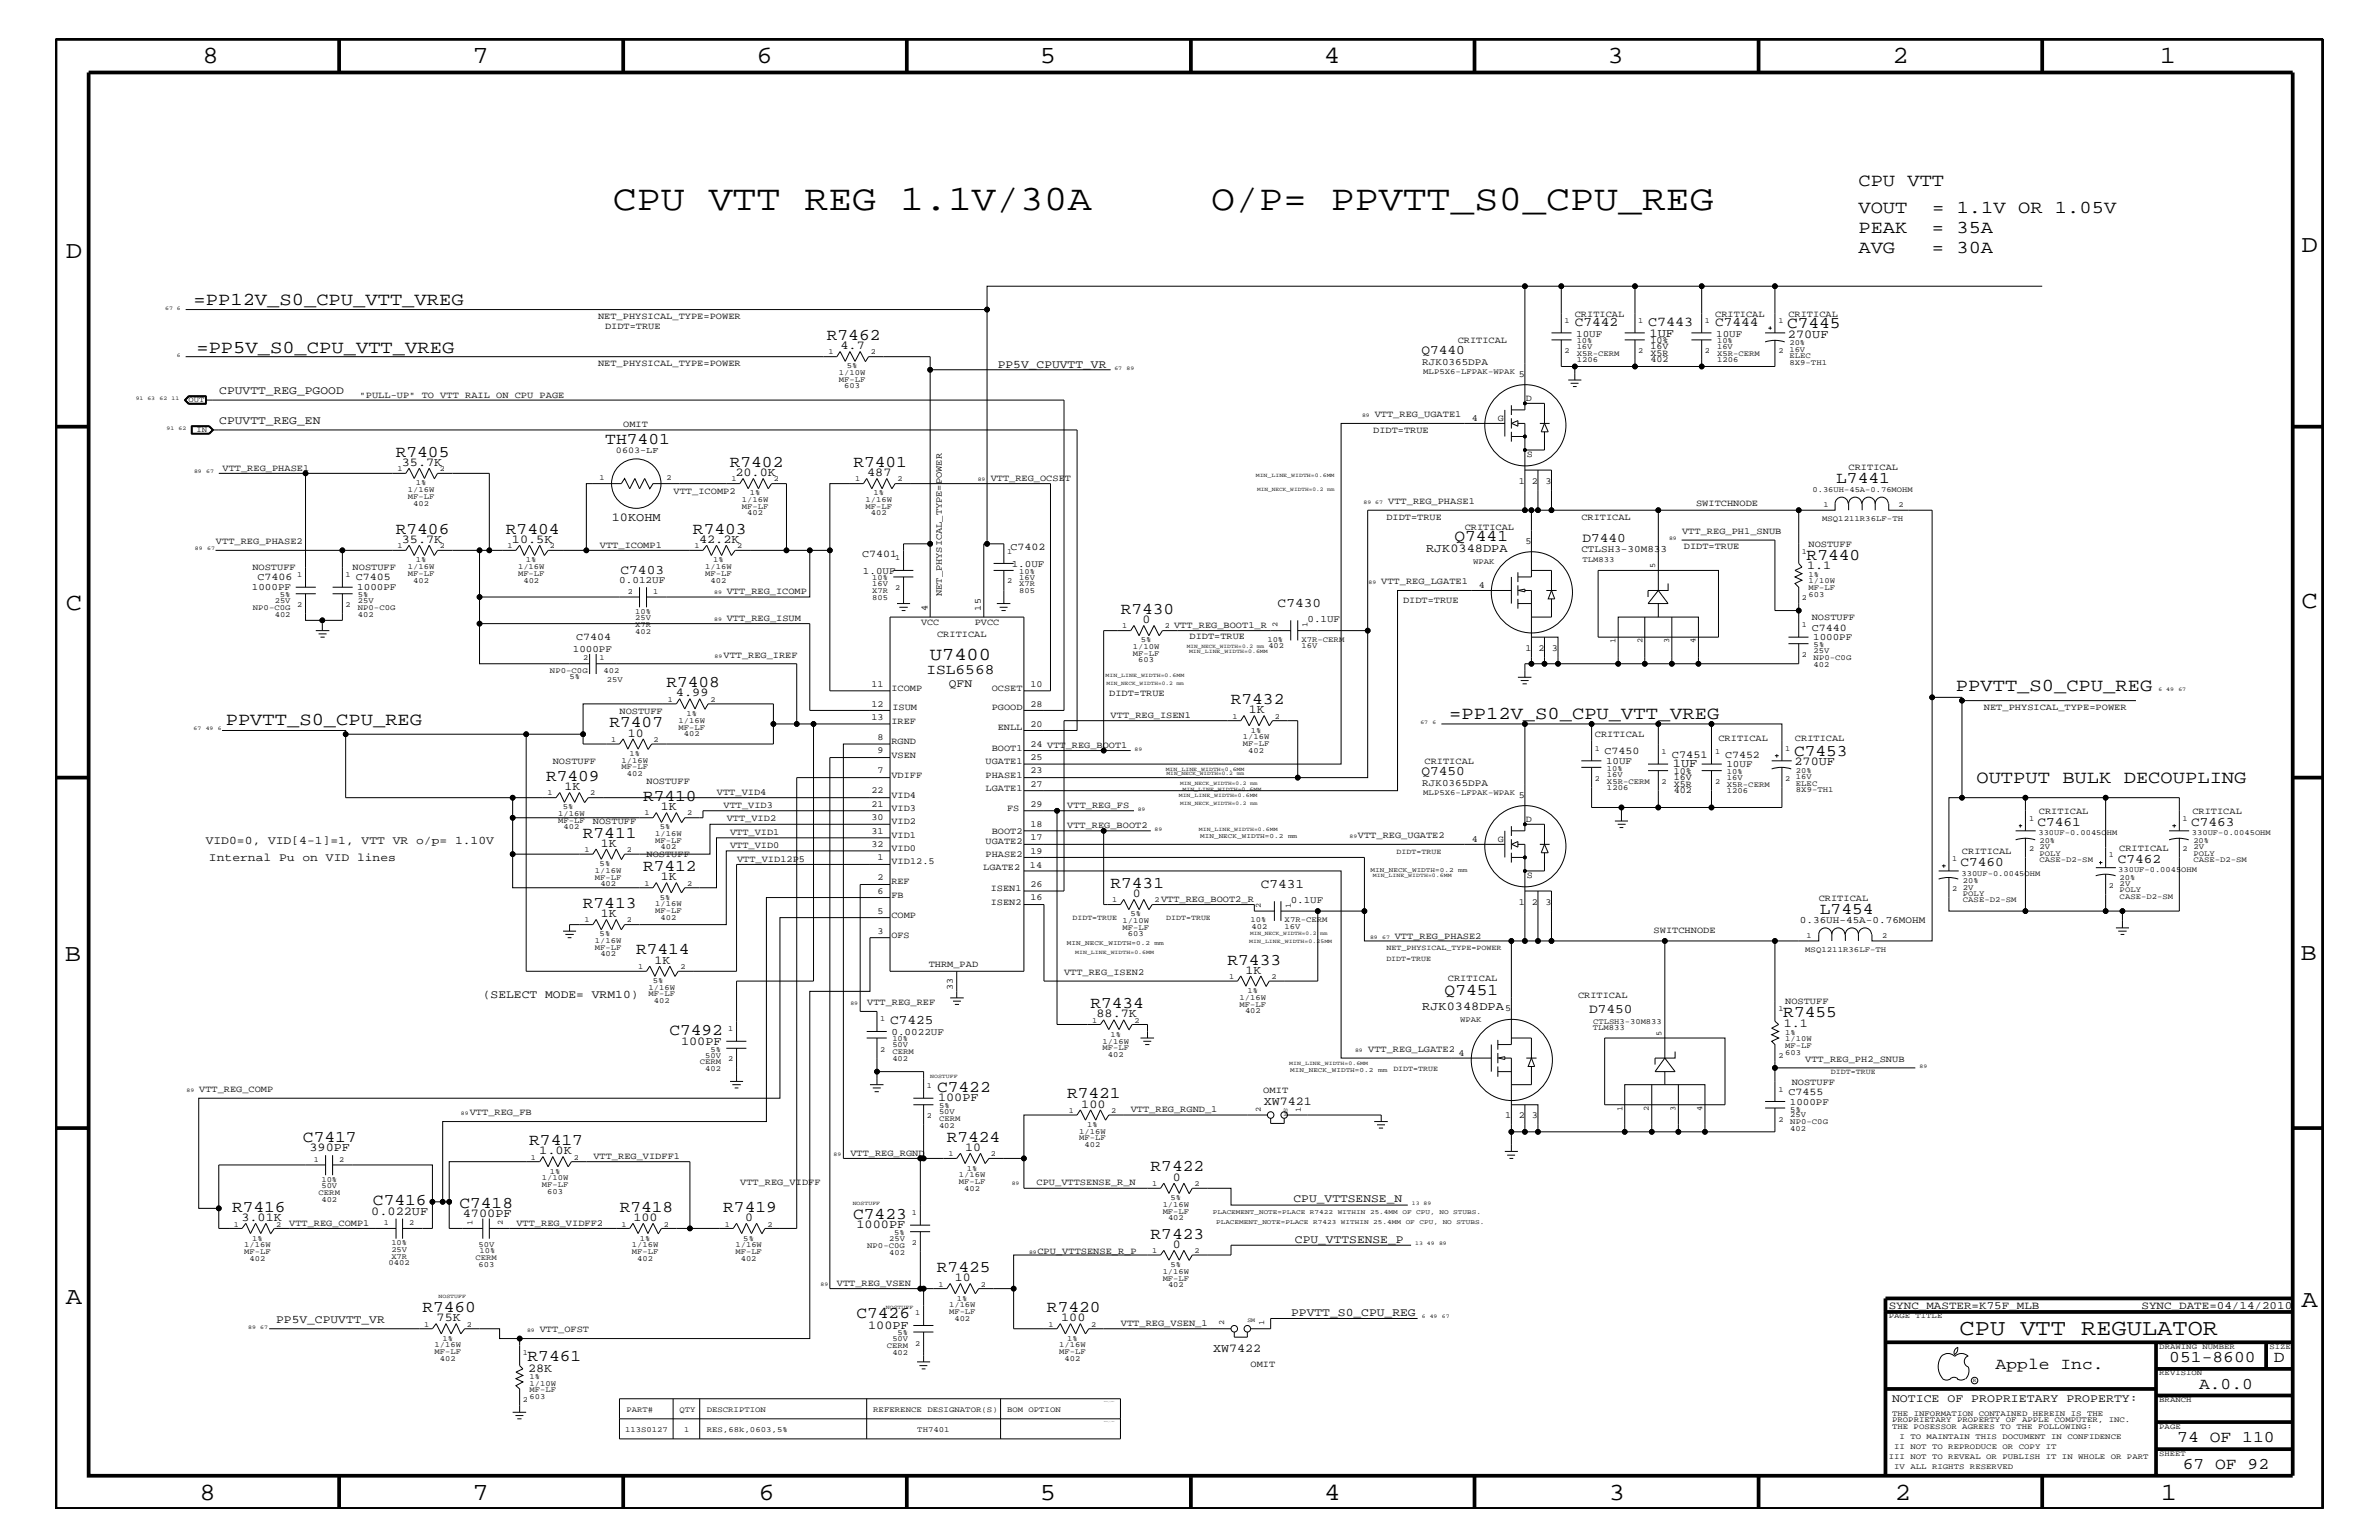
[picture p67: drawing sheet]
<svg xmlns="http://www.w3.org/2000/svg" width="432mm" height="279mm" viewBox="0 0 432 279" stroke-linecap="round" stroke-linejoin="round" font-family="sans-serif">
<defs><g id="words">
<g font-size="6.5">
<text x="111.3" y="38">CPU VTT REG 1.1V/30A</text>
<text x="219.9" y="38">O/P= PPVTT_S0_CPU_REG</text>
</g>
<g font-size="4.5">
<text x="36.7" y="11.5">8</text>
<text x="85.8" y="11.5">7</text>
<text x="137.3" y="11.5">6</text>
<text x="188.7" y="11.5">5</text>
<text x="240.3" y="11.5">4</text>
<text x="291.8" y="11.5">3</text>
<text x="343.5" y="11.5">2</text>
<text x="392" y="11.5">1</text>
<text x="11.9" y="46.8">D</text>
<text x="417.7" y="45.7">D</text>
<text x="11.9" y="110.6">C</text>
<text x="417.7" y="110.3">C</text>
<text x="11.8" y="174.3">B</text>
<text x="417.6" y="174.2">B</text>
<text x="11.9" y="236.7">A</text>
<text x="417.7" y="237.1">A</text>
<text x="36.2" y="272.1">8</text>
<text x="85.8" y="272.1">7</text>
<text x="137.7" y="272.1">6</text>
<text x="188.7" y="272.1">5</text>
<text x="240.4" y="272.1">4</text>
<text x="292" y="272.1">3</text>
<text x="343.9" y="272.1">2</text>
<text x="392.2" y="272.1">1</text>
</g>
<text font-size="4.1" x="355.7" y="242.3">CPU VTT REGULATOR</text>
<g font-size="3.3">
<text x="337.3" y="33.7">CPU VTT</text>
<text x="337.3" y="38.6">VOUT</text>
<text x="350.7" y="38.6">= 1.1V OR 1.05V</text>
<text x="337.3" y="42.3">PEAK</text>
<text x="337.3" y="45.9">AVG</text>
<text x="350.7" y="42.3">= 35A</text>
<text x="350.7" y="45.9">= 30A</text>
<text x="35.1" y="55.3">=PP12V_S0_CPU_VTT_VREG</text>
<text x="35.6" y="64">=PP5V_S0_CPU_VTT_VREG</text>
<text x="168.8" y="119.8">U7400</text>
<text x="355" y="125.4">PPVTT_S0_CPU_REG</text>
<text x="41" y="131.5">PPVTT_S0_CPU_REG</text>
<text x="263.1" y="130.5">=PP12V_S0_CPU_VTT_VREG</text>
<text x="358.7" y="142.1">OUTPUT BULK DECOUPLING</text>
</g>
<g font-size="3">
<text x="324.4" y="59.5">C7445</text>
<text x="150.1" y="61.7">R7462</text>
<text x="71.8" y="82.8">R7405</text>
<text x="109.9" y="80.5">TH7401</text>
<text x="132.5" y="84.7">R7402</text>
<text x="154.9" y="84.7">R7401</text>
<text x="333.3" y="87.6">L7441</text>
<text x="71.8" y="96.8">R7406</text>
<text x="91.8" y="96.8">R7404</text>
<text x="125.8" y="96.8">R7403</text>
<text x="264" y="98.2">Q7441</text>
<text x="327.9" y="101.5">R7440</text>
<text x="203.4" y="111.4">R7430</text>
<text x="120.9" y="124.7">R7408</text>
<text x="110.6" y="131.9">R7407</text>
<text x="223.4" y="127.7">R7432</text>
<text x="325.6" y="137.2">C7453</text>
<text x="99.1" y="141.7">R7409</text>
<text x="116.7" y="145.3">R7410</text>
<text x="105.8" y="152">R7411</text>
<text x="116.7" y="158">R7412</text>
<text x="201.5" y="161.1">R7431</text>
<text x="105.8" y="164.7">R7413</text>
<text x="330.3" y="165.8">L7454</text>
<text x="115.4" y="173.2">R7414</text>
<text x="222.8" y="175">R7433</text>
<text x="197.9" y="182.9">R7434</text>
<text x="262.2" y="180.5">Q7451</text>
<text x="323.7" y="184.6">R7455</text>
<text x="121.5" y="187.7">C7492</text>
<text x="170.1" y="198.1">C7422</text>
<text x="193.7" y="199.2">R7421</text>
<text x="55" y="207.1">C7417</text>
<text x="96.1" y="207.7">R7417</text>
<text x="171.8" y="207.1">R7424</text>
<text x="208.8" y="212.5">R7422</text>
<text x="42.1" y="219.8">R7416</text>
<text x="67.7" y="218.6">C7416</text>
<text x="83.4" y="219.2">C7418</text>
<text x="112.5" y="219.8">R7418</text>
<text x="131.3" y="219.8">R7419</text>
<text x="154.9" y="221.1">C7423</text>
<text x="208.8" y="224.7">R7423</text>
<text x="170.1" y="230.7">R7425</text>
<text x="76.7" y="238">R7460</text>
<text x="155.4" y="239.2">C7426</text>
<text x="190" y="238">R7420</text>
<text x="95.8" y="247">R7461</text>
<text x="362.2" y="248.4">Apple Inc.</text>
<text x="393.7" y="247.1">051-8600</text>
<text x="399.2" y="252">A.0.0</text>
<text x="412.7" y="247.1">D</text>
<text x="395.2" y="261.6">74 OF 110</text>
<text x="396.2" y="266.6">67 OF 92</text>
</g>
<text font-size="2.6" x="168.1" y="122.3">ISL6568</text>
<text font-size="2.5" x="299.1" y="59.2">C7443</text>
<g font-size="2.4">
<text x="285.8" y="59.2">C7442</text>
<text x="311.3" y="59.2">C7444</text>
<text x="258" y="64.2">Q7440</text>
<text x="287.2" y="98.4">D7440</text>
<text x="112.6" y="104.1">C7403</text>
<text x="231.9" y="110.2">C7430</text>
<text x="258" y="140.6">Q7450</text>
<text x="369.8" y="149.9">C7461</text>
<text x="397.7" y="149.9">C7463</text>
<text x="228.9" y="161.1">C7431</text>
<text x="355.9" y="157.2">C7460</text>
<text x="384.4" y="156.6">C7462</text>
<text x="161.5" y="185.9">C7425</text>
<text x="288.4" y="183.8">D7450</text>
</g>
<g font-size="2.2">
<text x="152.6" y="63.4">4.7</text>
<text x="299.4" y="61.1">1UF</text>
<text x="324.5" y="61.3">270UF</text>
<text x="72.9" y="84.5">35.7K</text>
<text x="133.5" y="86.4">20.0K</text>
<text x="157.4" y="86.4">487</text>
<text x="111" y="94.5">10KOHM</text>
<text x="72.9" y="98.5">35.7K</text>
<text x="92.9" y="98.5">10.5K</text>
<text x="126.9" y="98.5">42.2K</text>
<text x="258.8" y="100.2">RJK0348DPA</text>
<text x="328" y="103.3">1.1</text>
<text x="207.4" y="113.1">0</text>
<text x="122.7" y="126.4">4.99</text>
<text x="226.7" y="129.4">1K</text>
<text x="114" y="133.6">10</text>
<text x="102.4" y="143.4">1K</text>
<text x="303.6" y="139.2">1UF</text>
<text x="325.7" y="138.9">270UF</text>
<text x="120" y="147">1K</text>
<text x="109.1" y="153.7">1K</text>
<text x="120" y="159.7">1K</text>
<text x="109.1" y="166.4">1K</text>
<text x="205.6" y="162.8">0</text>
<text x="118.8" y="174.9">1K</text>
<text x="226.1" y="176.7">1K</text>
<text x="199" y="184.6">88.7K</text>
<text x="258.1" y="183.2">RJK0348DPA</text>
<text x="123.6" y="189.5">100PF</text>
<text x="323.8" y="186.4">1.1</text>
<text x="170.3" y="199.8">100PF</text>
<text x="196.3" y="200.9">100</text>
<text x="229.4" y="200.4">XW7421</text>
<text x="56.2" y="208.9">390PF</text>
<text x="97.9" y="209.4">1.0K</text>
<text x="175.2" y="208.8">10</text>
<text x="212.9" y="214.2">0</text>
<text x="43.8" y="221.5">3.01K</text>
<text x="67.4" y="220.4">0.022UF</text>
<text x="84" y="220.8">4700PF</text>
<text x="115" y="221.5">100</text>
<text x="135.3" y="221.5">0</text>
<text x="155.4" y="222.9">1000PF</text>
<text x="212.9" y="226.4">0</text>
<text x="173.3" y="232.4">10</text>
<text x="79.2" y="239.7">75K</text>
<text x="192.6" y="239.7">100</text>
<text x="157.6" y="241.1">100PF</text>
<text x="220.2" y="245.3">XW7422</text>
<text x="95.8" y="248.9">28K</text>
</g>
<g font-size="2.1">
<text x="39.8" y="71.5">CPUVTT_REG_PGOOD</text>
<text x="181.1" y="66.7">PP5V_CPUVTT_VR</text>
<text x="39.8" y="76.9">CPUVTT_REG_EN</text>
<text x="172.2" y="124.7">QFN</text>
<text x="37.3" y="153.2">VID0=0, VID[4-1]=1, VTT VR o/p= 1.10V</text>
<text x="37.9" y="156.2">Internal Pu on VID lines</text>
<text x="87.6" y="181">(SELECT MODE= VRM10)</text>
<text x="234.8" y="218.1">CPU_VTTSENSE_N</text>
<text x="235" y="225.6">CPU_VTTSENSE_P</text>
<text x="50.1" y="240">PP5V_CPUVTT_VR</text>
<text x="234.4" y="238.8">PPVTT_S0_CPU_REG</text>
<text x="343.4" y="254.4">NOTICE OF PROPRIETARY PROPERTY:</text>
</g>
<g font-size="2">
<text x="342.8" y="237.4">SYNC_MASTER=K75F_MLB</text>
<text x="388.7" y="237.4">SYNC_DATE=04/14/2010</text>
</g>
<g font-size="1.9">
<text x="156.5" y="101">C7401</text>
<text x="183.4" y="99.9">C7402</text>
<text x="46.7" y="105.3">C7406</text>
<text x="64.6" y="105.3">C7405</text>
<text x="104.6" y="116.2">C7404</text>
<text x="328.8" y="114.4">C7440</text>
<text x="291.3" y="136.8">C7450</text>
<text x="303.4" y="137.4">C7451</text>
<text x="313.1" y="137.4">C7452</text>
<text x="324.6" y="198.7">C7455</text>
</g>
<g font-size="1.8">
<text x="286.1" y="61.1">10UF</text>
<text x="311.5" y="61.1">10UF</text>
<text x="258.1" y="66.2">RJK0365DPA</text>
<text x="287" y="100.2">CTLSH3-30M833</text>
<text x="45.7" y="107.1">1000PF</text>
<text x="64.9" y="107.1">1000PF</text>
<text x="112.4" y="105.9">0.012UF</text>
<text x="156.6" y="104.1">1.0UF</text>
<text x="183.6" y="102.9">1.0UF</text>
<text x="237.3" y="112.9">0.1UF</text>
<text x="104" y="118.2">1000PF</text>
<text x="329.1" y="116.2">1000PF</text>
<text x="258.1" y="142.6">RJK0365DPA</text>
<text x="291.5" y="138.6">10UF</text>
<text x="313.4" y="139.2">10UF</text>
<text x="234.3" y="163.9">0.1UF</text>
<text x="326.7" y="167.5">0.36UH-45A-0.76MOHM</text>
<text x="161.8" y="187.7">0.0022UF</text>
<text x="324.9" y="200.4">1000PF</text>
</g>
<g font-size="1.7">
<text x="108.5" y="57.9">NET_PHYSICAL_TYPE=POWER</text>
<text x="109.8" y="59.7">DIDT=TRUE</text>
<text x="285.8" y="57.4">CRITICAL</text>
<text x="311.3" y="57.4">CRITICAL</text>
<text x="324.6" y="57.4">CRITICAL</text>
<text x="264.6" y="62.3">CRITICAL</text>
<text x="299.6" y="63.4">16V</text>
<text x="299.6" y="65.7">402</text>
<text x="299.6" y="62.3">10%</text>
<text x="299.6" y="64.5">X5R</text>
<text x="108.5" y="66.3">NET_PHYSICAL_TYPE=POWER</text>
<text x="275.7" y="68.4">5</text>
<text x="65.3" y="72.2">&quot;PULL-UP&quot; TO VTT RAIL ON CPU PAGE</text>
<text x="113.1" y="77.4">OMIT</text>
<text x="249.5" y="75.7">VTT_REG_UGATE1</text>
<text x="267.1" y="76.4">4</text>
<text x="271.9" y="76.4">G</text>
<text x="276.9" y="72.8">D</text>
<text x="249.3" y="78.5">DIDT=TRUE</text>
<text x="277.1" y="83">S</text>
<text x="40.4" y="85.4">VTT_REG_PHASE1</text>
<text x="122.3" y="89.7">VTT_ICOMP2</text>
<text x="179.8" y="87.2">VTT_REG_OCSET</text>
<text x="275.7" y="87.7">1</text>
<text x="278" y="87.7">2</text>
<text x="280.5" y="87.7">3</text>
<text x="335.5" y="85.3">CRITICAL</text>
<text x="251.6" y="94.3">DIDT=TRUE</text>
<text x="252" y="91.5">VTT_REG_PHASE1</text>
<text x="287" y="94.3">CRITICAL</text>
<text x="307.8" y="91.8">SWITCHNODE</text>
<text x="39.2" y="98.7">VTT_REG_PHASE2</text>
<text x="108.9" y="99.3">VTT_ICOMP1</text>
<text x="265.9" y="96.2">CRITICAL</text>
<text x="276.9" y="98.7">5</text>
<text x="305.3" y="96.9">VTT_REG_PH1_SNUB</text>
<text x="305.6" y="99.7">DIDT=TRUE</text>
<text x="328.3" y="99.3">NOSTUFF</text>
<text x="45.8" y="103.5">NOSTUFF</text>
<text x="64" y="103.5">NOSTUFF</text>
<text x="131.9" y="107.8">VTT_REG_ICOMP</text>
<text x="250.7" y="106">VTT_REG_LGATE1</text>
<text x="268.4" y="106.7">4</text>
<text x="131.9" y="112.7">VTT_REG_ISUM</text>
<text x="167.2" y="113.4">VCC</text>
<text x="168.3" y="110.8" transform="rotate(-90 168.3 110.8)">4</text>
<text x="170.9" y="108.1" transform="rotate(-90 170.9 108.1)">NET_PHYSICAL_TYPE=POWER</text>
<text x="176.9" y="113.4">PVCC</text>
<text x="178.1" y="110.8" transform="rotate(-90 178.1 110.8)">15</text>
<text x="213.1" y="113.9">VTT_REG_BOOT1_R</text>
<text x="254.7" y="109.4">DIDT=TRUE</text>
<text x="328.8" y="112.6">NOSTUFF</text>
<text x="131.3" y="119.3">VTT_REG_IREF</text>
<text x="170.1" y="115.6">CRITICAL</text>
<text x="215.9" y="116">DIDT=TRUE</text>
<text x="276.9" y="118.1">1</text>
<text x="279.2" y="118.1">2</text>
<text x="281.7" y="118.1">3</text>
<text x="158.2" y="124.6">11</text>
<text x="161.8" y="125.3">ICOMP</text>
<text x="180" y="125.3">OCSET</text>
<text x="187" y="124.6">10</text>
<text x="112.4" y="129.6">NOSTUFF</text>
<text x="158.2" y="128.2">12</text>
<text x="158.2" y="130.7">13</text>
<text x="161.8" y="131.3">IREF</text>
<text x="162" y="128.9">ISUM</text>
<text x="180" y="128.9">PGOOD</text>
<text x="187" y="128.2">28</text>
<text x="187" y="131.9">20</text>
<text x="201.3" y="126.4">DIDT=TRUE</text>
<text x="201.6" y="130.2">VTT_REG_ISEN1</text>
<text x="360.1" y="128.8">NET_PHYSICAL_TYPE=POWER</text>
<text x="159.3" y="136.7">9</text>
<text x="159.3" y="134.2">8</text>
<text x="161.8" y="135">RGND</text>
<text x="161.8" y="137.4">VSEN</text>
<text x="180" y="136.2">BOOT1</text>
<text x="181.1" y="132.5">ENLL</text>
<text x="187" y="137.9">25</text>
<text x="187" y="135.5">24 VTT_REG_BOOT1</text>
<text x="289.5" y="133.8">CRITICAL</text>
<text x="311.9" y="134.4">CRITICAL</text>
<text x="325.8" y="134.4">CRITICAL</text>
<text x="100.3" y="138.6">NOSTUFF</text>
<text x="117.3" y="142.3">NOSTUFF</text>
<text x="158.2" y="144">22</text>
<text x="159.3" y="140.3">7</text>
<text x="161.8" y="141.1">VDIFF</text>
<text x="178.9" y="138.6">UGATE1</text>
<text x="178.9" y="141.1">PHASE1</text>
<text x="178.9" y="143.5">LGATE1</text>
<text x="187" y="140.3">23</text>
<text x="187" y="142.8">27</text>
<text x="258.6" y="138.6">CRITICAL</text>
<text x="303.8" y="141.5">16V</text>
<text x="303.8" y="144">402</text>
<text x="303.8" y="140.4">10%</text>
<text x="303.8" y="142.8">X5R</text>
<text x="107.6" y="149.5">NOSTUFF</text>
<text x="130.1" y="144.2">VTT_VID4</text>
<text x="131.3" y="146.7">VTT_VID3</text>
<text x="131.9" y="149">VTT_VID2</text>
<text x="158.2" y="146.4">21</text>
<text x="158.2" y="148.8">30</text>
<text x="161.8" y="144.7">VID4</text>
<text x="161.8" y="147.1">VID3</text>
<text x="161.8" y="149.5">VID2</text>
<text x="182.8" y="147.1">FS</text>
<text x="187" y="146.4">29</text>
<text x="193.7" y="146.7">VTT_REG_FS</text>
<text x="275.7" y="144.7">5</text>
<text x="276.9" y="149.2">D</text>
<text x="370.1" y="147.7">CRITICAL</text>
<text x="397.9" y="147.7">CRITICAL</text>
<text x="117.3" y="155.6">NOSTUFF</text>
<text x="132.5" y="153.9">VTT_VID0</text>
<text x="132.5" y="151.5">VTT_VID1</text>
<text x="158.2" y="151.2">31</text>
<text x="158.2" y="153.7">32</text>
<text x="161.8" y="152">VID1</text>
<text x="161.8" y="154.4">VID0</text>
<text x="178.9" y="153.2">UGATE2</text>
<text x="178.9" y="155.6">PHASE2</text>
<text x="180" y="151.3">BOOT2</text>
<text x="187" y="152.4">17</text>
<text x="187" y="154.9">19</text>
<text x="187" y="150.1">18</text>
<text x="193.7" y="150.2">VTT_REG_BOOT2</text>
<text x="246.5" y="152.1">VTT_REG_UGATE2</text>
<text x="267.1" y="152.9">4</text>
<text x="271.9" y="152.9">G</text>
<text x="356.1" y="155">CRITICAL</text>
<text x="384.6" y="154.4">CRITICAL</text>
<text x="133.8" y="156.3">VTT_VID12P5</text>
<text x="159.3" y="156.1">1</text>
<text x="159.3" y="159.7">2</text>
<text x="161.8" y="156.8">VID12.5</text>
<text x="161.8" y="160.5">REF</text>
<text x="178.5" y="157.8">LGATE2</text>
<text x="179.8" y="161.7">ISEN1</text>
<text x="186.9" y="157.4">14</text>
<text x="187" y="160.9">26</text>
<text x="277.1" y="159.4">S</text>
<text x="159.3" y="162.2">6</text>
<text x="159.3" y="165.8">5</text>
<text x="161.8" y="162.8">FB</text>
<text x="161.8" y="166.5">COMP</text>
<text x="179.8" y="164.1">ISEN2</text>
<text x="187" y="163.4">16</text>
<text x="210.7" y="163.6">VTT_REG_BOOT2_R</text>
<text x="275.7" y="164.1">1</text>
<text x="278" y="164.1">2</text>
<text x="280.5" y="164.1">3</text>
<text x="330.1" y="163.5">CRITICAL</text>
<text x="159.3" y="169.4">3</text>
<text x="161.8" y="170.1">OFS</text>
<text x="253.2" y="170.3">VTT_REG_PHASE2</text>
<text x="300.1" y="169.2">SWITCHNODE</text>
<text x="168.6" y="175.4">THRM_PAD</text>
<text x="173" y="179.6" transform="rotate(-90 173 179.6)">33</text>
<text x="193.1" y="176.9">VTT_REG_ISEN2</text>
<text x="262.8" y="178">CRITICAL</text>
<text x="157.4" y="182.4">VTT_REG_REF</text>
<text x="273.2" y="183.5">5</text>
<text x="286.4" y="181">CRITICAL</text>
<text x="324" y="182.2">NOSTUFF</text>
<text x="248.3" y="190.9">VTT_REG_LGATE2</text>
<text x="264.8" y="191.6">4</text>
<text x="325.2" y="196.8">NOSTUFF</text>
<text x="327.7" y="192.7">VTT_REG_PH2_SNUB</text>
<text x="36.2" y="198.1">VTT_REG_COMP</text>
<text x="85.3" y="202.4">VTT_REG_FB</text>
<text x="205.2" y="201.8">VTT_REG_RGND_1</text>
<text x="229.3" y="198.3">OMIT</text>
<text x="273.2" y="202.9">1</text>
<text x="275.7" y="202.9">2</text>
<text x="278" y="202.9">3</text>
<text x="154.3" y="209.7">VTT_REG_RGND</text>
<text x="107.7" y="210.3">VTT_REG_VIDFF1</text>
<text x="134.4" y="215.1">VTT_REG_VIDFF</text>
<text x="188.1" y="215.1">CPU_VTTSENSE_R_N</text>
<text x="52.5" y="222.4">VTT_REG_COMP1</text>
<text x="93.7" y="222.4">VTT_REG_VIDFF2</text>
<text x="188.3" y="227.4">CPU_VTTSENSE_R_P</text>
<text x="151.9" y="233.3">VTT_REG_VSEN</text>
<text x="98" y="241.8">VTT_OFST</text>
<text x="203.5" y="240.6">VTT_REG_VSEN_1</text>
<text x="227" y="248">OMIT</text>
</g>
<text font-size="1.6" x="111.8" y="82.2">0603-LF</text>
<g font-size="1.4">
<text x="284" y="58.6">1</text>
<text x="297.3" y="58.6">1</text>
<text x="309.5" y="58.6">1</text>
<text x="322.8" y="58.6">1</text>
<text x="150.4" y="64.3">1</text>
<text x="158.1" y="64.3">2</text>
<text x="284" y="64">2</text>
<text x="286.2" y="62.3">10%</text>
<text x="286.2" y="63.4">16V</text>
<text x="286.2" y="64.5">X5R-CERM</text>
<text x="286.2" y="65.7">1206</text>
<text x="297.3" y="64">2</text>
<text x="309.5" y="64">2</text>
<text x="311.7" y="63.4">16V</text>
<text x="311.7" y="64.5">X5R-CERM</text>
<text x="311.7" y="62.3">10%</text>
<text x="311.7" y="65.7">1206</text>
<text x="322.8" y="64">2</text>
<text x="324.8" y="63.9">16V</text>
<text x="324.8" y="64.9">ELEC</text>
<text x="324.8" y="62.6">20%</text>
<text x="152.3" y="69.3">MF-LF</text>
<text x="152.3" y="68.1">1/10W</text>
<text x="153.2" y="70.5">603</text>
<text x="153.7" y="66.8">5%</text>
<text x="258.3" y="67.8">MLP5X6-LFPAK-WPAK</text>
<text x="324.8" y="66.2">8X9-TH1</text>
<text x="34.2" y="72.9">OUT</text>
<text x="35.6" y="78.3">IN</text>
<text x="72.1" y="85.5">1</text>
<text x="74" y="89.3">1/16W</text>
<text x="75.5" y="88.1">1%</text>
<text x="79.8" y="85.5">2</text>
<text x="108.8" y="87.1">1</text>
<text x="121" y="87.1">2</text>
<text x="132.8" y="87.3">1</text>
<text x="136.1" y="89.9">1%</text>
<text x="140.5" y="87.3">2</text>
<text x="155.2" y="87.3">1</text>
<text x="158.5" y="89.9">1%</text>
<text x="162.9" y="87.3">2</text>
<text x="329" y="89.3">0.36UH-45A-0.76MOHM</text>
<text x="74" y="90.5">MF-LF</text>
<text x="75" y="91.7">402</text>
<text x="134.7" y="92.3">MF-LF</text>
<text x="134.7" y="91.1">1/16W</text>
<text x="135.6" y="93.5">402</text>
<text x="157.1" y="91.1">1/16W</text>
<text x="157.1" y="92.3">MF-LF</text>
<text x="158.1" y="93.5">402</text>
<text x="330.7" y="94.5">MSQ1211R36LF-TH</text>
<text x="331" y="92">1</text>
<text x="344.6" y="92">2</text>
<text x="72.1" y="99.5">1</text>
<text x="79.8" y="99.5">2</text>
<text x="92.1" y="99.5">1</text>
<text x="99.8" y="99.5">2</text>
<text x="126.1" y="99.5">1</text>
<text x="133.8" y="99.5">2</text>
<text x="162.5" y="101.6">1</text>
<text x="182.8" y="100.4">1</text>
<text x="327.1" y="100.4">1</text>
<text x="53.9" y="104.7">1</text>
<text x="62.7" y="104.7">1</text>
<text x="74" y="104.4">MF-LF</text>
<text x="74" y="103.2">1/16W</text>
<text x="75" y="105.7">402</text>
<text x="75.5" y="102.1">1%</text>
<text x="94" y="103.2">1/16W</text>
<text x="94" y="104.4">MF-LF</text>
<text x="95" y="105.7">402</text>
<text x="95.5" y="102.1">1%</text>
<text x="114" y="107.7">2</text>
<text x="118.5" y="107.7">1</text>
<text x="128" y="103.2">1/16W</text>
<text x="128" y="104.4">MF-LF</text>
<text x="128.9" y="105.7">402</text>
<text x="129.4" y="102.1">1%</text>
<text x="158.3" y="107.6">X7R</text>
<text x="158.3" y="105.3">10%</text>
<text x="158.3" y="106.4">16V</text>
<text x="162.5" y="107.1">2</text>
<text x="182.8" y="105.9">2</text>
<text x="185" y="107.6">805</text>
<text x="185" y="106.4">X7R</text>
<text x="185" y="104.1">10%</text>
<text x="185" y="105.2">16V</text>
<text x="267.4" y="102.4">WPAK</text>
<text x="287.2" y="102.1">TLM833</text>
<text x="300.4" y="103.1" transform="rotate(-90 300.4 103.1)">5</text>
<text x="328.3" y="105.9">1/10W</text>
<text x="328.3" y="107.1">MF-LF</text>
<text x="328.3" y="104.7">1%</text>
<text x="45.9" y="110.6">NP0-C0G</text>
<text x="49.9" y="109.4">25V</text>
<text x="49.9" y="111.9">402</text>
<text x="50.8" y="108.3">5%</text>
<text x="53.9" y="110.2">2</text>
<text x="62.7" y="110.2">2</text>
<text x="64.9" y="110.6">NP0-C0G</text>
<text x="64.9" y="109.4">25V</text>
<text x="64.9" y="108.3">5%</text>
<text x="64.9" y="111.9">402</text>
<text x="115.3" y="113.7">X7R</text>
<text x="115.3" y="112.6">25V</text>
<text x="115.3" y="111.4">10%</text>
<text x="158.3" y="108.8">805</text>
<text x="203.7" y="114">1</text>
<text x="211.4" y="114">2</text>
<text x="231.9" y="113.7" transform="rotate(-90 231.9 113.7)">2</text>
<text x="237.3" y="113.7" transform="rotate(-90 237.3 113.7)">1</text>
<text x="327.1" y="113.7">1</text>
<text x="327.1" y="108.9">2</text>
<text x="328.3" y="108.3">603</text>
<text x="105.8" y="119.8">2</text>
<text x="108.8" y="119.8">1</text>
<text x="115.3" y="115">402</text>
<text x="205.6" y="119">MF-LF</text>
<text x="205.6" y="117.8">1/10W</text>
<text x="207.1" y="116.5">5%</text>
<text x="230" y="116.4">10%</text>
<text x="230.2" y="117.6">402</text>
<text x="236.2" y="116.4">X7R-CERM</text>
<text x="236.2" y="117.6">16V</text>
<text x="293.2" y="116.6" transform="rotate(-90 293.2 116.6)">1</text>
<text x="298.1" y="116.6" transform="rotate(-90 298.1 116.6)">2</text>
<text x="302.9" y="116.6" transform="rotate(-90 302.9 116.6)">3</text>
<text x="307.8" y="116.6" transform="rotate(-90 307.8 116.6)">4</text>
<text x="327.1" y="119.2">2</text>
<text x="329.2" y="119.7">NP0-C0G</text>
<text x="329.2" y="118.5">25V</text>
<text x="329.2" y="117.4">5%</text>
<text x="99.8" y="122">NP0-C0G</text>
<text x="103.4" y="123.2">5%</text>
<text x="109.6" y="122">402</text>
<text x="110.2" y="123.8">25V</text>
<text x="206.6" y="120.2">603</text>
<text x="329.2" y="120.9">402</text>
<text x="121.2" y="127.4">1</text>
<text x="123.1" y="131.1">1/16W</text>
<text x="124.6" y="129.9">1%</text>
<text x="128.9" y="127.4">2</text>
<text x="223.7" y="130.4">1</text>
<text x="231.4" y="130.4">2</text>
<text x="110.9" y="134.6">1</text>
<text x="114.3" y="137.2">1%</text>
<text x="118.6" y="134.6">2</text>
<text x="123.1" y="132.4">MF-LF</text>
<text x="124.1" y="133.5">402</text>
<text x="225.6" y="134.1">1/16W</text>
<text x="225.6" y="135.3">MF-LF</text>
<text x="226.6" y="136.6">402</text>
<text x="227" y="133">1%</text>
<text x="289.5" y="136.2">1</text>
<text x="301.6" y="136.8">1</text>
<text x="311.3" y="136.8">1</text>
<text x="324" y="136.2">1</text>
<text x="112.8" y="139.6">MF-LF</text>
<text x="112.8" y="138.4">1/16W</text>
<text x="113.8" y="140.8">402</text>
<text x="289.5" y="141.7">2</text>
<text x="291.7" y="142.2">X5R-CERM</text>
<text x="291.7" y="139.8">10%</text>
<text x="291.7" y="140.9">16V</text>
<text x="291.7" y="143.4">1206</text>
<text x="301.6" y="142.3">2</text>
<text x="311.3" y="142.3">2</text>
<text x="313.4" y="141.5">16V</text>
<text x="313.4" y="142.8">X5R-CERM</text>
<text x="313.4" y="140.4">10%</text>
<text x="313.4" y="144">1206</text>
<text x="324" y="141.7">2</text>
<text x="326" y="141.4">16V</text>
<text x="326" y="142.5">ELEC</text>
<text x="326" y="140.2">20%</text>
<text x="326" y="143.7">8X9-TH1</text>
<text x="99.4" y="144.3">1</text>
<text x="101.3" y="148.1">1/16W</text>
<text x="101.3" y="149.3">MF-LF</text>
<text x="102.2" y="146.8">5%</text>
<text x="107.1" y="144.3">2</text>
<text x="117" y="147.9">1</text>
<text x="124.7" y="147.9">2</text>
<text x="258.3" y="144.2">MLP5X6-LFPAK-WPAK</text>
<text x="368.3" y="149">1</text>
<text x="396.2" y="149">1</text>
<text x="102.3" y="150.5">402</text>
<text x="106.1" y="154.6">1</text>
<text x="113.8" y="154.6">2</text>
<text x="118.9" y="151.8">1/16W</text>
<text x="118.9" y="152.9">MF-LF</text>
<text x="119.8" y="150.5">5%</text>
<text x="119.9" y="154.1">402</text>
<text x="253.5" y="154.9">DIDT=TRUE</text>
<text x="368.3" y="154.4">2</text>
<text x="370" y="151.6">330UF-0.0045OHM</text>
<text x="370.2" y="154.1">2V</text>
<text x="370.2" y="155.2">POLY</text>
<text x="370.2" y="152.9">20%</text>
<text x="382.8" y="155.6">1</text>
<text x="396.2" y="154.4">2</text>
<text x="397.8" y="151.6">330UF-0.0045OHM</text>
<text x="398.1" y="155.2">POLY</text>
<text x="398.1" y="154.1">2V</text>
<text x="398.1" y="152.9">20%</text>
<text x="108" y="158.4">1/16W</text>
<text x="108" y="159.6">MF-LF</text>
<text x="108.8" y="157.2">5%</text>
<text x="109" y="160.8">402</text>
<text x="117" y="160.7">1</text>
<text x="124.7" y="160.7">2</text>
<text x="354.3" y="161.7">2</text>
<text x="354.3" y="156.2">1</text>
<text x="356" y="158.9">330UF-0.0045OHM</text>
<text x="356.3" y="160.2">20%</text>
<text x="356.3" y="161.4">2V</text>
<text x="370.2" y="156.4">CASE-D2-SM</text>
<text x="382.8" y="161.1">2</text>
<text x="384.5" y="158.3">330UF-0.0045OHM</text>
<text x="384.7" y="160.8">2V</text>
<text x="384.7" y="159.6">20%</text>
<text x="384.7" y="161.9">POLY</text>
<text x="398.1" y="156.4">CASE-D2-SM</text>
<text x="106.1" y="167.3">1</text>
<text x="113.8" y="167.3">2</text>
<text x="118.9" y="164.5">1/16W</text>
<text x="118.9" y="165.6">MF-LF</text>
<text x="119.8" y="163.3">5%</text>
<text x="119.9" y="166.9">402</text>
<text x="194.6" y="167">DIDT=TRUE</text>
<text x="201.8" y="163.7">1</text>
<text x="203.8" y="167.5">1/10W</text>
<text x="205.2" y="166.2">5%</text>
<text x="209.5" y="163.7">2</text>
<text x="211.7" y="167">DIDT=TRUE</text>
<text x="227" y="167.3">10%</text>
<text x="228.9" y="164.7" transform="rotate(-90 228.9 164.7)">2</text>
<text x="233.2" y="167.3">X7R-CERM</text>
<text x="234.3" y="164.7" transform="rotate(-90 234.3 164.7)">1</text>
<text x="356.3" y="163.7">CASE-D2-SM</text>
<text x="356.3" y="162.5">POLY</text>
<text x="384.7" y="163.1">CASE-D2-SM</text>
<text x="108" y="172.3">MF-LF</text>
<text x="108" y="171.1">1/16W</text>
<text x="108.8" y="169.9">5%</text>
<text x="109" y="173.5">402</text>
<text x="203.8" y="168.7">MF-LF</text>
<text x="204.7" y="169.9">603</text>
<text x="227.2" y="168.6">402</text>
<text x="233.2" y="168.6">16V</text>
<text x="251.6" y="172.4">NET_PHYSICAL_TYPE=POWER</text>
<text x="327.7" y="172.7">MSQ1211R36LF-TH</text>
<text x="327.9" y="170.1">1</text>
<text x="341.6" y="170.1">2</text>
<text x="115.8" y="175.9">1</text>
<text x="117.7" y="179.6">1/16W</text>
<text x="118.5" y="178.4">5%</text>
<text x="123.5" y="175.9">2</text>
<text x="223.1" y="177.7">1</text>
<text x="230.8" y="177.7">2</text>
<text x="251.6" y="174.3">DIDT=TRUE</text>
<text x="117.7" y="180.8">MF-LF</text>
<text x="118.7" y="182.1">402</text>
<text x="159.8" y="185.3">1</text>
<text x="198.2" y="185.5">1</text>
<text x="205.9" y="185.5">2</text>
<text x="225" y="182.7">MF-LF</text>
<text x="225" y="181.4">1/16W</text>
<text x="226" y="183.8">402</text>
<text x="226.4" y="180.2">1%</text>
<text x="265" y="185.4">WPAK</text>
<text x="289.2" y="185.7">CTLSH3-30M833</text>
<text x="322.8" y="183.5">1</text>
<text x="128" y="191.9">50V</text>
<text x="128.9" y="190.8">5%</text>
<text x="132.2" y="187.1">1</text>
<text x="159.8" y="190.8">2</text>
<text x="162" y="188.9">10%</text>
<text x="162" y="190">50V</text>
<text x="162" y="191.2">CERM</text>
<text x="200.1" y="190.5">MF-LF</text>
<text x="200.1" y="189.3">1/16W</text>
<text x="201.1" y="191.7">402</text>
<text x="201.5" y="188.1">1%</text>
<text x="289.1" y="186.9">TLM833</text>
<text x="301.6" y="188" transform="rotate(-90 301.6 188)">5</text>
<text x="322.8" y="192">2</text>
<text x="324" y="187.7">1%</text>
<text x="324" y="188.9">1/10W</text>
<text x="324" y="190.2">MF-LF</text>
<text x="324" y="191.4">603</text>
<text x="127" y="193.1">CERM</text>
<text x="128" y="194.3">402</text>
<text x="132.2" y="192.6">2</text>
<text x="162" y="192.5">402</text>
<text x="168.2" y="197.4">1</text>
<text x="252.9" y="194.3">DIDT=TRUE</text>
<text x="332.3" y="194.8">DIDT=TRUE</text>
<text x="168.2" y="202.9">2</text>
<text x="170.4" y="201">5%</text>
<text x="170.4" y="202.1">50V</text>
<text x="170.4" y="203.4">CERM</text>
<text x="194" y="201.9">1</text>
<text x="201.7" y="201.9">2</text>
<text x="228.9" y="201.7" transform="rotate(-90 228.9 201.7)">2</text>
<text x="236.1" y="201.7" transform="rotate(-90 236.1 201.7)">1</text>
<text x="294.5" y="201.5" transform="rotate(-90 294.5 201.5)">1</text>
<text x="299.3" y="201.5" transform="rotate(-90 299.3 201.5)">2</text>
<text x="304.1" y="201.5" transform="rotate(-90 304.1 201.5)">3</text>
<text x="308.9" y="201.5" transform="rotate(-90 308.9 201.5)">4</text>
<text x="322.8" y="203.5">2</text>
<text x="322.8" y="198.1">1</text>
<text x="325" y="201.7">5%</text>
<text x="325" y="204">NP0-C0G</text>
<text x="325" y="202.7">25V</text>
<text x="170.4" y="204.6">402</text>
<text x="172.1" y="209.7">1</text>
<text x="179.8" y="209.7">2</text>
<text x="195.9" y="205.7">1/16W</text>
<text x="195.9" y="206.9">MF-LF</text>
<text x="196.8" y="208.1">402</text>
<text x="197.3" y="204.4">1%</text>
<text x="325" y="205.2">402</text>
<text x="57" y="210.8">1</text>
<text x="58.3" y="215.6">50V</text>
<text x="58.3" y="214.4">10%</text>
<text x="61.6" y="210.8">2</text>
<text x="96.4" y="210.4">1</text>
<text x="98.3" y="214.2">1/10W</text>
<text x="98.3" y="215.3">MF-LF</text>
<text x="99.8" y="213">1%</text>
<text x="104.1" y="210.4">2</text>
<text x="174" y="213.6">1/16W</text>
<text x="174" y="214.7">MF-LF</text>
<text x="175.5" y="212.4">1%</text>
<text x="209.1" y="215.3">1</text>
<text x="216.8" y="215.3">2</text>
<text x="57.8" y="216.9">CERM</text>
<text x="58.3" y="218">402</text>
<text x="99.3" y="216.6">603</text>
<text x="165.5" y="220.4">1</text>
<text x="175" y="216">402</text>
<text x="211" y="219">1/16W</text>
<text x="211" y="220.2">MF-LF</text>
<text x="212" y="221.4">402</text>
<text x="212.5" y="217.8">5%</text>
<text x="42.4" y="222.5">1</text>
<text x="44.3" y="227.5">MF-LF</text>
<text x="44.3" y="226.3">1/16W</text>
<text x="45.8" y="225.1">1%</text>
<text x="50.1" y="222.5">2</text>
<text x="69.7" y="222.3">1</text>
<text x="71" y="227.1">25V</text>
<text x="71" y="225.9">10%</text>
<text x="74.3" y="222.3">2</text>
<text x="85.8" y="222.3" transform="rotate(-90 85.8 222.3)">1</text>
<text x="86.9" y="226.2">50V</text>
<text x="87" y="227.4">10%</text>
<text x="91.3" y="222.3" transform="rotate(-90 91.3 222.3)">2</text>
<text x="112.8" y="222.5">1</text>
<text x="114.7" y="227.5">MF-LF</text>
<text x="114.7" y="226.3">1/16W</text>
<text x="116.1" y="225.1">1%</text>
<text x="120.5" y="222.5">2</text>
<text x="131.6" y="222.5">1</text>
<text x="133.5" y="226.3">1/16W</text>
<text x="133.5" y="227.5">MF-LF</text>
<text x="134.9" y="225.1">5%</text>
<text x="139.3" y="222.5">2</text>
<text x="157.4" y="226.4">NP0-C0G</text>
<text x="161.4" y="225.2">25V</text>
<text x="161.4" y="227.6">402</text>
<text x="162.3" y="224.1">5%</text>
<text x="165.5" y="225.9">2</text>
<text x="209.1" y="227.4">1</text>
<text x="216.8" y="227.4">2</text>
<text x="45.3" y="228.7">402</text>
<text x="70.5" y="229.6">0402</text>
<text x="71" y="228.4">X7R</text>
<text x="86.3" y="228.5">CERM</text>
<text x="86.9" y="229.8">603</text>
<text x="115.7" y="228.7">402</text>
<text x="134.5" y="228.7">402</text>
<text x="170.3" y="233.5">1</text>
<text x="178.1" y="233.5">2</text>
<text x="211" y="231.1">1/16W</text>
<text x="211" y="232.4">MF-LF</text>
<text x="212" y="233.5">402</text>
<text x="212.5" y="229.9">5%</text>
<text x="166.1" y="238.6">1</text>
<text x="172.3" y="237.2">1/16W</text>
<text x="172.3" y="238.4">MF-LF</text>
<text x="173.2" y="239.6">402</text>
<text x="173.7" y="236">1%</text>
<text x="342.8" y="239.2">PAGE TITLE</text>
<text x="77" y="240.7">1</text>
<text x="78.9" y="244.5">1/16W</text>
<text x="78.9" y="245.6">MF-LF</text>
<text x="80.3" y="243.3">1%</text>
<text x="84.8" y="240.7">2</text>
<text x="94.9" y="245.9">1</text>
<text x="161" y="244.5">CERM</text>
<text x="162" y="245.8">402</text>
<text x="162" y="243.4">50V</text>
<text x="162.9" y="242.3">5%</text>
<text x="166.1" y="244.1">2</text>
<text x="190.3" y="240.7">1</text>
<text x="192.2" y="244.5">1/16W</text>
<text x="192.2" y="245.6">MF-LF</text>
<text x="193.7" y="243.3">1%</text>
<text x="198" y="240.7">2</text>
<text x="222.2" y="240.5" transform="rotate(-90 222.2 240.5)">2</text>
<text x="229.4" y="240.5" transform="rotate(-90 229.4 240.5)">1</text>
<text x="391.9" y="244.7">DRAWING NUMBER</text>
<text x="411.9" y="244.7">SIZE</text>
<text x="79.8" y="246.9">402</text>
<text x="96.1" y="250.1">1%</text>
<text x="96.1" y="251.4">1/10W</text>
<text x="193.2" y="246.9">402</text>
<text x="391.9" y="249.5">REVISION</text>
<text x="94.9" y="254.4">2</text>
<text x="96.1" y="253.8">603</text>
<text x="96.1" y="252.6">MF-LF</text>
<text x="113.7" y="256.2">PART#</text>
<text x="123.4" y="256.2">QTY</text>
<text x="128.3" y="256.2">DESCRIPTION</text>
<text x="158.5" y="256.2">REFERENCE DESIGNATOR(S)</text>
<text x="182.8" y="256.2">BOM OPTION</text>
<text x="343.4" y="256.8">THE INFORMATION CONTAINED HEREIN IS THE</text>
<text x="391.9" y="254.4">BRANCH</text>
<text x="113.5" y="259.9">113S0127</text>
<text x="124.2" y="259.9">1</text>
<text x="128.3" y="259.9">RES,68k,0603,5%</text>
<text x="166.5" y="259.9">TH7401</text>
<text x="343.4" y="259.3">THE POSESSOR AGREES TO THE FOLLOWING:</text>
<text x="343.4" y="258">PROPRIETARY PROPERTY OF APPLE COMPUTER, INC.</text>
<text x="343.8" y="262.9">II NOT TO REPRODUCE OR COPY IT</text>
<text x="344.8" y="261.1">I TO MAINTAIN THIS DOCUMENT IN CONFIDENCE</text>
<text x="391.9" y="259.3">PAGE</text>
<text x="342.8" y="264.7">III NOT TO REVEAL OR PUBLISH IT IN WHOLE OR PART</text>
<text x="343.8" y="266.6">IV ALL RIGHTS RESERVED</text>
<text x="391.9" y="264.1">SHEET</text>
</g>
<g font-size="1.2">
<text x="217.8" y="152.1">MIN_NECK_WIDTH=0.2</text>
<text x="233.8" y="152.1">mm</text>
<text x="248.8" y="158.2">MIN_NECK_WIDTH=0.2</text>
<text x="264.7" y="158.2">mm</text>
<text x="193.6" y="171.5">MIN_NECK_WIDTH=0.2</text>
<text x="209.6" y="171.5">mm</text>
<text x="234.2" y="194.5">MIN_NECK_WIDTH=0.2</text>
<text x="250.1" y="194.5">mm</text>
<text x="220.1" y="220.2">PLACEMENT_NOTE=PLACE</text>
<text x="237.8" y="220.2">R7422</text>
<text x="242.8" y="220.2">WITHIN</text>
<text x="248.7" y="220.2">25.4MM</text>
<text x="254.5" y="220.2">OF</text>
<text x="257.1" y="220.2">CPU,</text>
<text x="261.3" y="220.2">NO</text>
<text x="263.8" y="220.2">STUBS.</text>
<text x="220.7" y="222.1">PLACEMENT_NOTE=PLACE</text>
<text x="238.4" y="222.1">R7423</text>
<text x="243.4" y="222.1">WITHIN</text>
<text x="249.3" y="222.1">25.4MM</text>
<text x="255.1" y="222.1">OF</text>
<text x="257.7" y="222.1">CPU,</text>
<text x="261.9" y="222.1">NO</text>
<text x="264.4" y="222.1">STUBS.</text>
</g>
<g font-size="1.1">
<text x="233.1" y="201" transform="rotate(90 233.1 201)">SM</text>
<text x="226.4" y="239.9">SM</text>
</g>
<g font-size="1">
<text x="30" y="56.2">67 6</text>
<text x="32.1" y="64.7">6</text>
<text x="202.3" y="67.1">67</text>
<text x="204.5" y="67.1">89</text>
<text x="24.6" y="72.6">91 63</text>
<text x="29" y="72.6">62</text>
<text x="31.2" y="72.6">11</text>
<text x="247.2" y="75.7">89</text>
<text x="30.2" y="78">91</text>
<text x="32.4" y="78">62</text>
<text x="35.2" y="85.9">89</text>
<text x="37.4" y="85.9">67</text>
<text x="177.5" y="87.2">89</text>
<text x="227.9" y="86.5">MIN_LINE_WIDTH=0.6MM</text>
<text x="228.2" y="89">MIN_NECK_WIDTH=0.2 mm</text>
<text x="247.5" y="91.5">89 67</text>
<text x="35.4" y="99.9">89</text>
<text x="37.6" y="99.9">67</text>
<text x="302.9" y="98">89</text>
<text x="129.6" y="107.8">89</text>
<text x="248.4" y="106">89</text>
<text x="129.6" y="112.7">89</text>
<text x="129.7" y="119.3">89</text>
<text x="215.4" y="117.5">MIN_NECK_WIDTH=0.2 mm</text>
<text x="215.8" y="118.6">MIN_LINE_WIDTH=0.6MM</text>
<text x="200.7" y="122.8">MIN_LINE_WIDTH=0.6MM</text>
<text x="200.8" y="124.2">MIN_NECK_WIDTH=0.2 mm</text>
<text x="391.8" y="125.4">6</text>
<text x="393.2" y="125.4">49</text>
<text x="395.4" y="125.4">67</text>
<text x="257.8" y="131.3">67</text>
<text x="260" y="131.3">6</text>
<text x="35.1" y="132.5">67</text>
<text x="37.3" y="132.5">49</text>
<text x="39.5" y="132.5">6</text>
<text x="205.9" y="136.2">89</text>
<text x="211.6" y="139.8">MIN_LINE_WIDTH=0.6MM</text>
<text x="211.8" y="140.6">MIN_NECK_WIDTH=0.2 mm</text>
<text x="214.2" y="142.4">MIN_NECK_WIDTH=0.2 mm</text>
<text x="214.6" y="143.5">MIN_LINE_WIDTH=0.6MM</text>
<text x="206.5" y="147.1">89</text>
<text x="214" y="144.6">MIN_LINE_WIDTH=0.6MM</text>
<text x="214.2" y="146">MIN_NECK_WIDTH=0.2 mm</text>
<text x="209.6" y="150.7">89</text>
<text x="217.6" y="150.7">MIN_LINE_WIDTH=0.6MM</text>
<text x="244.9" y="152.1">89</text>
<text x="249.2" y="159.2">MIN_LINE_WIDTH=0.6MM</text>
<text x="195.2" y="173.2">MIN_LINE_WIDTH=0.6MM</text>
<text x="226.7" y="171.1">MIN_LINE_WIDTH=0.25MM</text>
<text x="226.9" y="169.7">MIN_NECK_WIDTH=0.2 mm</text>
<text x="248.7" y="170.3">89</text>
<text x="250.9" y="170.3">67</text>
<text x="154.3" y="182.4">89</text>
<text x="246" y="190.9">89</text>
<text x="168.8" y="195.6">NOSTUFF</text>
<text x="234" y="193.2">MIN_LINE_WIDTH=0.6MM</text>
<text x="348.4" y="193.7">89</text>
<text x="33.9" y="198.1">89</text>
<text x="83.7" y="202.4">89</text>
<text x="151.3" y="209.7">89</text>
<text x="183.6" y="215.1">89</text>
<text x="154.8" y="218.6">NOSTUFF</text>
<text x="256.3" y="218.6">13 89</text>
<text x="186.8" y="227.4">89</text>
<text x="256.9" y="225.9">13 49</text>
<text x="261.2" y="225.9">89</text>
<text x="148.9" y="233.3">89</text>
<text x="79.6" y="235.6">NOSTUFF</text>
<text x="160.8" y="237.4">NOSTUFF</text>
<text x="258.1" y="239.2">6</text>
<text x="259.5" y="239.2">49</text>
<text x="261.7" y="239.2">67</text>
<text x="45" y="241.1">89</text>
<text x="47.2" y="241.1">67</text>
<text x="95.7" y="241.8">89</text>
<text x="358.1" y="250.7">R</text>
</g>
</g></defs>
<g fill="none" stroke="#000" stroke-width=".18">
<path d="M33.7 56.2h145.5M276.8 51.9h-97.6v46.8M283.4 51.9h-6.6v22.5h-2.5M283.4 51.9v8.5M283.4 51.9h87.3M296.8 51.9v8.5M308.9 51.9v8.5M321 59.5h.6M321.3 59.2v.6M322.2 51.9v8.5M33.7 64.7h118.2l.6-.9 .9 1.8 .9-1.8 .9 1.8 .9-1.8 1 1.8M34.2 71.8h3.2v1.5h-3.2l-.8-.7z"/>
<path d="M34.2 71.8l-.7 .8 .7 .7h3.2M34.3 71.9h3v1.3h-3l-.7-.6zM34.7 77.2h3.3l.8 .8-.8 .8h-3.3zM34.9 77.4h3l.6 .6-.6 .6h-3zM37.3 72h-3l-.6 .6 .6 .6M37.3 72.6h155.8v56.3h-7.3M37.9 77.3l.7 .7-.7 .7M37.9 77.3l.8 .7-.8 .7M37.9 77.3h-3.1v1.4h3.1M38.5 78h157v54.5h-9.7M157.1 65.6l.5-.9h11.2v47.3M168.8 67.1h32.8"/>
<path d="M273.1 76.8h-29.7v61.8h-57.6M273.1 74.4v4.8M274.3 73.5v1.8M274.3 75.9v1.9M274.3 78.3v1.8M274.3 76.8l1.2-.5v1l-1.1-.5M274.3 79.2h2.5M275.5 76.8h1.3v15.8h1.2M276.8 73.2h3.5v3.6M279.5 76.8h1.8M280.3 78.3v3.3h-3.5M280.3 76.8l.7 1.5h-1.3z"/>
<path d="M281.6 61.7h3.6M281.6 60.4h3.6M283.4 61.7v4.8h13.4M284.6 68.9h2.4M285.1 69.5h1.4M285.5 70.1h.7M285.8 66.5v2.4M294.9 61.7h3.6M294.9 60.4h3.6M296.8 61.7v4.8h12.1M307 61.7h3.6M307 60.4h3.6"/>
<path d="M308.9 61.7v4.8h13.3v-4.8M320.4 62a5.8 5.8 0 0 1 3.5 0M320.4 60.4h3.6M39.1 99.9h23M39.7 85.9h15.8M78.8 86.8l-.9-1.9-.9 1.9-.9-1.9-.9 1.9-.9-1.9-.6 1h-18.2v20.6M78.8 86.9l.6-1h9.4v14M87 99.9v8.4h29.1M106.4 99.9h21.2l.7-1 .8 1.9 .9-1.9 1 1.9 .8-1.9 1 1.9 .6-.9h9.3M147 99.9v8.4h-29.7M150.6 99.9h-7.9v-12.2h-2.7l-.6 1-.9-1.9-.8 1.9-1-1.9-.9 1.9-.9-1.9-.6 .9h-15.8l-.6 1-.9-1.9-.9 1.9-.9-1.9-.9 1.9-.9-1.9-.6 .9h-6.4v12.2h-6.9l-.7 .9-.8-1.9-1 1.9-.9-1.9-.9 1.9-.9-1.9-.7 1h-14.2l-.6 .9-.9-1.9-.9 1.9-.9-1.9-.9 1.9-.9-1.9-.6 1h-11.6v6.6M150.6 99.9v-12.2h6.1l.6-.9 .9 1.9 1-1.9 .9 1.9 .9-1.9 .9 1.9 .6-1h28.2v37.6h-4.9"/>
<path d="M150.6 99.9v25.4h10.9M168.8 98.7h-4.8v4.8M276.8 85.3h4.8v7.3h19.4M276.8 92.6h-28.6v21.8h-12.7M279.1 92.6h-1.1v12.1h-2.5M279.1 85.3v7.3M279.1 92.6h2.5M301 92.6v14.5l1.8 2.4h-3.7l1.9-2.4M301 92.6h25.5M305.2 98h17v12.8h4.3M335.4 91.4a1.19 1.19 0 0 0-1.1-1.2 1.19 1.19 0 0 0-1.2 1.2v1.2h-6.6v9.6l.6 .7-1.3 .6 1.3 .6-1.3 .6 1.3 .6-1.3 .6 .7 .6v9.1M337.9 91.4a1.19 1.19 0 0 0-1.2-1.2 1.19 1.19 0 0 0-1.2 1.2v1.2"/>
<path d="M340.4 91.4a1.19 1.19 0 0 0-1.2-1.2 1.19 1.19 0 0 0-1.2 1.2v1.2M340.4 91.4a1.19 1.19 0 0 1 1.1-1.2 1.19 1.19 0 0 1 1.2 1.2M340.4 91.4v1.2M342.8 91.4v1.2h7.9v78.1h-10.9v-1.2M53.7 107.7h3.6M53.7 106.5h3.6M55.5 107.7v4.9h6.6v-4.9M57.3 114.4h2.5M57.8 115h1.5M58.2 115.6h.7M58.5 112.6v1.8M60.4 107.7h3.6"/>
<path d="M60.4 106.5h3.6M87 113.1v7.3h20M87 113.1h60v15.8h14.5M87 108.3v4.8M107 118.6v3.7M108.2 118.6v3.7M116.1 106.5v3.7M117.3 106.5v3.7M161.5 112h24.3v64.2h-24.3zM162.1 103.5h3.7M162.1 104.7h3.7M162.8 109.5h2.4"/>
<path d="M163.2 110.2h1.6M163.7 110.8h.6M164 104.7v4.8M180.3 103.5h3.7M180.3 102.2h3.7M180.9 109.5h2.5M181.4 110.2h1.5M181.8 110.8h.7M182.2 102.2v-3.5h-3.6v13.3M182.2 103.5v6M234.3 114.4h-23.3l-.6 .9-.9-1.8-1 1.8-.9-1.8-.8 1.8-1-1.8-.6 .9h-4.9v21.8h-14.5M234.3 112.6v3.6"/>
<path d="M235.5 112.6v3.6M248.2 114.4v26.7h-12.7v-10.3h-4.5l-.6 .9-1-1.9-.9 1.9-.8-1.9-1 1.9-.9-1.9-.6 1h-32.1v30.9h-7.3M274.3 107.1h-20.6v36.4h-67.9M274.3 104.7v4.8M275.5 107.1l1.3-.2v.5l-1.1-.3M275.5 103.8v1.8M275.5 106.2v1.9M275.5 108.7v1.7M275.5 109.5h2.5M276.8 107.1h1.2v13.3h2.3M278 115.6h4.8v4.8h10.9M278 103.5h3.6v3.6"/>
<path d="M280.3 115.6v4.8h2.5M280.7 107.1h1.8M281.6 107.1l.6 1.6h-1.2zM281.6 108.7v3.3h-3.6M290.1 103.5h21.8v12.1h-21.8zM298.5 112v8.4h4.9M301 109.5v2.5M302.8 105.9v1.2h-3.7v1.2M303.4 112v8.4h4.9M324.6 116.8h3.7M324.6 115.6h3.7M326.5 116.8v3.6h-18.2v-8.4h-14.6v8.4h4.8"/>
<path d="M40.3 132.5h22.4v.7h32.8M62.7 133.2v11.5h30.3M95.5 133.2v43h21.8l.6-.9 1 1.9 .8-1.9 1 1.9 .9-1.9 .9 1.9 .6-1h10.6v-19.4h27.8M95.5 133.2h10.3M108.2 120.4h36.4v10.9M127.9 128.6l-.9-1.8-.8 1.8-1-1.8-.9 1.8-.9-1.8-.6 .9h-17v7.3h6.6l.7-.9 .9 1.8 .9-1.8 .9 1.8 1-1.8 .8 1.8M127.9 128.7l.6-1h11.9v7.3h-22.1l-.7 1M140.4 131.3h7.3M161.5 135h-8.4v75.2h13.9M161.5 131.3h-13.8v46.7h-14v10.9M161.5 137.4h-10.9v96.4h16.4M200.3 136.2h4.9"/>
<path d="M261.6 131.3h15.2M275.5 122.9h2.5M276 123.5h1.5M276.4 124.1h.7M276.8 131.3h12.1v6.7M276.8 131.3v19.4h-2.5M278 120.4h-1.2v2.5M287 139.2h3.7M287 138h3.7M288.9 131.3h12.1v7.3M288.9 139.2v7.3h12.1M299.1 139.8h3.7"/>
<path d="M299.1 138.6h3.7M301 131.3h9.6v7.3M301 139.8v6.7h9.6M308.9 139.8h3.6M308.9 138.6h3.6M310.6 131.3h12.8v6.7M321.6 139.5a5.7 5.7 0 0 1 3.5 0M321.6 138h3.6M322.2 137.1h.6M322.5 136.8v.6M323.4 139.2v7.3h-12.8v-6.7M350.7 126.5h5.4v18.2"/>
<path d="M356.1 127.1h31.6M93 148.4v6.6h14.6l.6-1 .9 1.9 1-1.9 .9 1.9 .8-1.9 1 1.9M106.1 145.6l-.9-1.8-.9 1.8-.9-1.8-1 1.8-.8-1.8-.7 .9h-7.9v3.7h25.5l.6-1 1 1.8 .9-1.8 .8 1.8 1-1.8 .9 1.8M161.5 152h-31.5v9.1h-5.7l-.6 .9-.9-1.9-1 1.9-.8-1.9-.9 1.9-1-1.9-.6 1h-25.5v-6.1M161.5 154.4h-29.7v13.4h-18.4l-.6 .9-1-1.9-.8 1.9-.9-1.9-1 1.9-.9-1.9-.6 1h-4.2v1.1M161.5 149.5h-32.6v5.5h-15.5l-.6 1M161.5 141.1h-16.9v81.8h-5.7l-.6 1M161.5 144.7h-54.7l-.7 1M161.5 147.1h-33.9v1.3h-3.3l-.6 .9M185.8 150.7h14.5v13.4h3.1l.6-.9 .9 1.8 .9-1.8 1 1.8 .8-1.8 .9 1.8 .6-.9h18.6v1.2h3.6M185.8 158h57.6v34h27.3M185.8 153.2h87.3"/>
<path d="M185.8 155.6h61.9v9.7M185.8 141.1h49.7M185.8 147.1h20M191.9 147.1v38.8h7.8l.6-.9 1 1.8 .9-1.8 .9 1.8 .9-1.8 .9 1.8M200.3 150.7h8.6M273.1 150.7v4.9M274.3 149.9v1.8M274.3 152.3v1.8M274.3 154.7v1.8M274.3 153.2l1.2-.5v1l-1.1-.5M274.3 155.6h2.5M275.5 153.2h1.3v17.5h2.3"/>
<path d="M276.8 149.5h3.5v3.7M279.5 153.2h1.8M280.3 153.2l.7 1.5h-1.3zM280.3 154.7v3.3h-3.5M293.1 149h2.4M293.6 149.5h1.5M294 150.1h.6M294.3 146.5v2.5M351.9 159.5a5.7 5.7 0 0 1 3.5 0M351.9 158h3.6M352.5 157.1h.6M352.8 156.8v.6"/>
<path d="M365.8 152.4a5.7 5.7 0 0 1 3.6 0M365.8 150.7h3.7M366.4 149.8h.6M366.7 149.5v.6M367.6 152v13.3h-13.9v-6.1M367.6 144.7h-13.9v13.3M380.4 158.9a5.8 5.8 0 0 1 3.6 0M380.4 157.4h3.6M381 156.5h.6M381.3 156.2v.6M382.2 144.7h-14.6v6M393.7 152.4a5.7 5.7 0 0 1 3.6 0"/>
<path d="M393.7 150.7h3.6M394.3 149.8h.7M394.6 149.5v.6M395.6 152v13.3h-13.4v-6.7M395.6 150.7v-6h-13.4v12.7M102.2 168.9h2.4M102.6 169.5h1.5M103 170.1h.7M161.5 170.1h-3.6v9.8h-10.9v63h-52.7M161.5 166.5h-19.9v32.7h-105.5v20h3.6M161.5 162.8h-22.4v40.7h-58.8v14.5h-1.8M161.5 160.5h-5.4v23h3.1v3.6"/>
<path d="M173.7 176.2v4.8M185.8 164.1h3.7v13.9h35.1l.6-.9 .9 1.8 .9-1.8 .9 1.8 1-1.8 .9 1.8M231.3 163.5v3.6M232.5 165.3h6.7v12.7h-8.8l-.6 1M232.5 163.5v3.6M239.2 165.3h8.5v5.4h26.6M276.8 161.7h4.8v9h20.6M276.8 170.7h-2.5v18.8h-2.4M279.1 161.7v9M279.1 170.7h2.5M302.2 170.7v21.3l1.8 2.4h-3.6l1.8-2.4M302.2 170.7h20"/>
<path d="M332.5 169.5a1.19 1.19 0 0 0-1.2-1.2 1.19 1.19 0 0 0-1.2 1.2v1.2h-7.9v14.6l.6 .6-1.2 .6 1.2 .6-1.2 .6 1.2 .6-1.2 .6 .6 .6v10.3M332.5 169.5a1.19 1.19 0 0 1 1.2-1.2 1.19 1.19 0 0 1 1.2 1.2M332.5 169.5v1.2M337.3 169.5a1.19 1.19 0 0 0-1.2-1.2 1.19 1.19 0 0 0-1.2 1.2v1.2M337.3 169.5a1.19 1.19 0 0 1 1.2-1.2 1.19 1.19 0 0 1 1.2 1.2M337.3 169.5v1.2M367.6 165.3h14.6M384 168.3h2.4M384.5 168.9h1.5M384.9 169.5h.7M385.2 165.3v3M131.8 190.2h3.7"/>
<path d="M131.8 188.9h3.7M132.5 196.2h2.4M132.9 196.8h1.6M133.4 197.4h.6M133.7 190.2v6M157.3 188.3h3.7M157.3 187.1h3.7M157.9 196.8h2.5M158.4 197.4h1.5M158.8 198.1h.7M159.2 188.3v6.1h8.4v4.8M159.2 194.4v2.4"/>
<path d="M165.8 199.2h3.6M172.5 181h2.4M173 181.6h1.4M173.3 182.2h.8M204.9 186.9l.6-1h2.8v2.4M207 188.3h2.5M207.5 188.9h1.5M207.9 189.5h.7M270.7 189.5v4.9M271.9 194.4h2.4M271.9 192l1.2-.3v.5l-1.1-.2M271.9 188.7v1.7"/>
<path d="M271.9 191v1.9M271.9 193.5v1.9M273.1 192h1.2v13.3h2.5M274.3 188.3h3.7v3.7M277 192h1.9M278 192l.6 1.5h-1.2zM278 193.5v3.3h-3.7M291.3 188.3h21.8v12.1h-21.8zM299.8 196.8v8.5h4.8M302.2 194.4v2.4M304 190.8v1.2h-3.6v1.2M304.6 196.8v8.5h4.9"/>
<path d="M320.4 199.8h3.6M322.2 193.7h25.4M59.1 211.4h-19.4v11.5h4.2l.7-1 .9 1.9 .9-1.9 .9 1.9 1-1.9 .8 1.9M59.1 209.6v3.6M60.4 211.4h18.1v6.6M60.4 209.6v3.6M78.5 218v4.9h-5.4M80.3 218h1.2v-7.2h16.5l.6-1 .9 1.9 .8-1.9 1 1.9 .9-1.9 .9 1.9 .6-.9h21.5v12.1h7.9l.6-1 .9 1.9 .9-1.9 .9 1.9 .9-1.9 1 1.9M81.5 218v4.9h6.1M165.8 200.4h3.6M167.6 200.4v9.8h6.1l.6-1 .9 1.9 .9-1.9 .9 1.9 1-1.9 .8 1.9 .7-.9h6.3v5.4h24.9l.5-.9 1 1.8 .9-1.8 .9 1.8 .9-1.8 .9 1.8M167.6 210.2h-.6v12.1"/>
<path d="M215.8 216.6l.6-1h7v3h32.1M230 202.3h-28.7l-.6 .9-1-1.8-.8 1.8-.9-1.8-1 1.8-.9-1.8-.6 .9h-9.7v7.9M230.6 202.9v.9h2.5v-.9M233.7 202.3h17v1.2M249.4 203.5h2.5M249.9 204.1h1.5M250.3 204.7h.7M273.1 208.9h2.4M273.6 209.6h1.4M274 210.2h.7M274.3 200.4h4.8v4.9h15.8M274.3 205.3v3.6"/>
<path d="M276.8 200.4v4.9h2.3M320.4 201h3.6M322.2 201v4.3h-12.7v-8.5h-14.6v8.5h4.9M71.9 222.9h-22.1l-.7 1M71.9 221.1v3.6M73.1 221.1v3.6M87.6 221.1v3.6M88.8 222.9h25.5l.6-1 .9 1.9 1-1.9 .8 1.9 .9-1.9 1 1.9M88.8 221.1v3.6M125.2 222.9h-5.1l-.6 1M165.2 223.5h3.6M165.2 222.3h3.6"/>
<path d="M167 223.5v10.3h.6M184 233.8v7.3h7.9l.5-1 1 1.9 .9-1.9 .9 1.9 .9-1.9 .9 1.9 .6-.9h25.8M215.8 228.6l-.9-1.7-.9 1.7-.9-1.7-.9 1.7-1-1.7-.5 .8h-26.7v6.1h-6.4l-.6 .9-.9-1.8-.9 1.8-.9-1.8-.9 1.8-.9-1.8-.6 .9h-4.3v6.7M256.1 225.9h-32.7v1.8h-7l-.6 1M257.3 239.2h-26.7v1.9h-3.6M48.9 241.1h29.6l.7-1 .9 1.9 .8-1.9 1 1.9 .9-1.9 .9 1.9 .6-.9h6.4v1.8h3.6v4.9l.6 .6-1.3 .5 1.3 .6-1.3 .6 1.3 .6-1.3 .7 .7 .6v4.2M93 256.2h2.5M93.6 256.8h1.4M93.9 257.4h.8M112.4 257.4h91M112.4 253.8h91v7.3h-91zM122.2 253.8v7.3"/>
<path d="M127 253.8v7.3M157.3 253.8v7.3M165.8 241.7h3.6M165.8 240.5h3.6M166.5 247.1h2.3M166.9 247.8h1.4M167.3 248.4h.7M167.6 241.7v5.4M181.6 253.8v7.3M224 241.7v.9h2.4v-.9M352.3 246.1a1.69 1.69 0 0 1 2.5 0 1.72 1.72 0 0 1 2.4 0M352.4 246a3.2 3.2 0 0 0 .4 4.3l.8 .1 .4-.2"/>
<path d="M354 250.2l.7-.3 .7 .3M355.2 250.2l.7 .2 .7-.2M355.3 244.4v.3a1.18 1.18 0 0 1-.6 1.1M355.4 244.4a.99 .99 0 0 0-.6 1.4M357.2 246a1.04 1.04 0 0 0-.7 1 1.04 1.04 0 0 0 .7 1M357.3 248l.1 .7a2.11 2.11 0 0 1-.6 1.5"/>
<circle cx="179.2" cy="56.2" r=".42"/>
<circle cx="276.8" cy="51.9" r=".42"/>
<circle cx="283.4" cy="51.9" r=".42"/>
<circle cx="296.8" cy="51.9" r=".42"/>
<circle cx="308.9" cy="51.9" r=".42"/>
<circle cx="322.2" cy="51.9" r=".42"/>
<circle cx="168.8" cy="67.1" r=".42"/>
<circle cx="276.8" cy="73.2" r=".25"/>
<circle cx="276.8" cy="79.2" r=".25"/>
<circle cx="276.9" cy="77.2" r="7.4"/>
<circle cx="285.8" cy="66.5" r=".42"/>
<circle cx="296.8" cy="66.5" r=".42"/>
<circle cx="308.9" cy="66.5" r=".42"/>
<circle cx="55.5" cy="85.9" r=".42"/>
<circle cx="62.1" cy="99.9" r=".42"/>
<circle cx="87" cy="99.9" r=".42"/>
<circle cx="88.8" cy="99.9" r=".42"/>
<circle cx="106.4" cy="99.9" r=".42"/>
<circle cx="115.5" cy="87.7" r="4.5"/>
<circle cx="142.7" cy="99.9" r=".42"/>
<circle cx="147" cy="99.9" r=".42"/>
<circle cx="150.6" cy="99.9" r=".42"/>
<circle cx="168.8" cy="98.7" r=".42"/>
<circle cx="179.2" cy="98.7" r=".42"/>
<circle cx="276.8" cy="92.6" r=".42"/>
<circle cx="276.8" cy="81.6" r=".25"/>
<circle cx="278" cy="92.6" r=".42"/>
<circle cx="279.1" cy="92.6" r=".42"/>
<circle cx="281.6" cy="92.6" r=".42"/>
<circle cx="301" cy="92.6" r=".42"/>
<circle cx="326.5" cy="92.6" r=".42"/>
<circle cx="58.5" cy="112.6" r=".42"/>
<circle cx="87" cy="113.1" r=".42"/>
<circle cx="87" cy="108.3" r=".42"/>
<circle cx="248.2" cy="114.4" r=".42"/>
<circle cx="278" cy="107.5" r="7.4"/>
<circle cx="326.5" cy="110.8" r=".42"/>
<circle cx="62.7" cy="133.2" r=".42"/>
<circle cx="95.5" cy="133.2" r=".42"/>
<circle cx="105.8" cy="133.2" r=".42"/>
<circle cx="140.4" cy="131.3" r=".42"/>
<circle cx="144.6" cy="131.3" r=".42"/>
<circle cx="147.7" cy="131.3" r=".42"/>
<circle cx="200.3" cy="136.2" r=".42"/>
<circle cx="276.8" cy="131.3" r=".42"/>
<circle cx="278" cy="120.4" r=".42"/>
<circle cx="280.3" cy="120.4" r=".42"/>
<circle cx="282.8" cy="120.4" r=".42"/>
<circle cx="288.9" cy="131.3" r=".42"/>
<circle cx="293.7" cy="120.4" r=".42"/>
<circle cx="298.5" cy="120.4" r=".42"/>
<circle cx="301" cy="131.3" r=".42"/>
<circle cx="303.4" cy="120.4" r=".42"/>
<circle cx="308.3" cy="120.4" r=".42"/>
<circle cx="310.6" cy="131.3" r=".42"/>
<circle cx="350.7" cy="126.5" r=".42"/>
<circle cx="356.1" cy="127.1" r=".42"/>
<circle cx="93" cy="148.4" r=".42"/>
<circle cx="93" cy="144.7" r=".42"/>
<circle cx="93" cy="155" r=".42"/>
<circle cx="191.9" cy="147.1" r=".42"/>
<circle cx="200.3" cy="150.7" r=".42"/>
<circle cx="235.5" cy="141.1" r=".42"/>
<circle cx="276.8" cy="155.6" r=".25"/>
<circle cx="276.8" cy="158" r=".25"/>
<circle cx="276.8" cy="149.5" r=".25"/>
<circle cx="276.9" cy="153.5" r="7.4"/>
<circle cx="294.3" cy="146.5" r=".42"/>
<circle cx="301" cy="146.5" r=".42"/>
<circle cx="310.6" cy="146.5" r=".42"/>
<circle cx="356.1" cy="144.7" r=".42"/>
<circle cx="367.6" cy="144.7" r=".42"/>
<circle cx="382.2" cy="144.7" r=".42"/>
<circle cx="239.2" cy="165.3" r=".42"/>
<circle cx="247.6" cy="165.3" r=".42"/>
<circle cx="274.3" cy="170.7" r=".42"/>
<circle cx="276.8" cy="170.7" r=".42"/>
<circle cx="279.1" cy="170.7" r=".42"/>
<circle cx="281.6" cy="170.7" r=".42"/>
<circle cx="302.2" cy="170.7" r=".42"/>
<circle cx="322.2" cy="170.7" r=".42"/>
<circle cx="367.6" cy="165.3" r=".42"/>
<circle cx="382.2" cy="165.3" r=".42"/>
<circle cx="385.2" cy="165.3" r=".42"/>
<circle cx="159.2" cy="194.4" r=".42"/>
<circle cx="274.4" cy="192.3" r="7.4"/>
<circle cx="322.2" cy="193.7" r=".42"/>
<circle cx="39.7" cy="219.2" r=".42"/>
<circle cx="78.5" cy="218" r=".42"/>
<circle cx="80.3" cy="218" r=".42"/>
<circle cx="81.5" cy="218" r=".42"/>
<circle cx="167" cy="210.2" r=".42"/>
<circle cx="167.6" cy="210.2" r=".42"/>
<circle cx="185.8" cy="210.2" r=".42"/>
<circle cx="230.6" cy="202.3" r=".59"/>
<circle cx="233.1" cy="202.3" r=".59"/>
<circle cx="274.3" cy="205.3" r=".42"/>
<circle cx="276.8" cy="205.3" r=".42"/>
<circle cx="279.1" cy="205.3" r=".42"/>
<circle cx="294.9" cy="205.3" r=".42"/>
<circle cx="299.8" cy="205.3" r=".42"/>
<circle cx="304.6" cy="205.3" r=".42"/>
<circle cx="309.5" cy="205.3" r=".42"/>
<circle cx="125.2" cy="222.9" r=".42"/>
<circle cx="167" cy="233.8" r=".42"/>
<circle cx="167.6" cy="233.8" r=".42"/>
<circle cx="184" cy="233.8" r=".42"/>
<circle cx="94.3" cy="242.9" r=".42"/>
<circle cx="224" cy="241.1" r=".59"/>
<circle cx="226.4" cy="241.1" r=".59"/>
<circle cx="358.4" cy="250.5" r=".59"/>
</g>
<g fill="#000">
<circle cx="179.2" cy="56.2" r=".42"/>
<circle cx="276.8" cy="51.9" r=".42"/>
<circle cx="283.4" cy="51.9" r=".42"/>
<circle cx="296.8" cy="51.9" r=".42"/>
<circle cx="308.9" cy="51.9" r=".42"/>
<circle cx="322.2" cy="51.9" r=".42"/>
<circle cx="168.8" cy="67.1" r=".42"/>
<circle cx="276.8" cy="73.2" r=".25"/>
<circle cx="276.8" cy="79.2" r=".25"/>
<circle cx="285.8" cy="66.5" r=".42"/>
<circle cx="296.8" cy="66.5" r=".42"/>
<circle cx="308.9" cy="66.5" r=".42"/>
<circle cx="55.5" cy="85.9" r=".42"/>
<circle cx="62.1" cy="99.9" r=".42"/>
<circle cx="87" cy="99.9" r=".42"/>
<circle cx="88.8" cy="99.9" r=".42"/>
<circle cx="106.4" cy="99.9" r=".42"/>
<circle cx="142.7" cy="99.9" r=".42"/>
<circle cx="147" cy="99.9" r=".42"/>
<circle cx="150.6" cy="99.9" r=".42"/>
<circle cx="168.8" cy="98.7" r=".42"/>
<circle cx="179.2" cy="98.7" r=".42"/>
<circle cx="276.8" cy="92.6" r=".42"/>
<circle cx="276.8" cy="81.6" r=".25"/>
<circle cx="278" cy="92.6" r=".42"/>
<circle cx="279.1" cy="92.6" r=".42"/>
<circle cx="281.6" cy="92.6" r=".42"/>
<circle cx="301" cy="92.6" r=".42"/>
<circle cx="326.5" cy="92.6" r=".42"/>
<circle cx="58.5" cy="112.6" r=".42"/>
<circle cx="87" cy="113.1" r=".42"/>
<circle cx="87" cy="108.3" r=".42"/>
<circle cx="248.2" cy="114.4" r=".42"/>
<circle cx="326.5" cy="110.8" r=".42"/>
<circle cx="62.7" cy="133.2" r=".42"/>
<circle cx="95.5" cy="133.2" r=".42"/>
<circle cx="105.8" cy="133.2" r=".42"/>
<circle cx="140.4" cy="131.3" r=".42"/>
<circle cx="144.6" cy="131.3" r=".42"/>
<circle cx="147.7" cy="131.3" r=".42"/>
<circle cx="200.3" cy="136.2" r=".42"/>
<circle cx="276.8" cy="131.3" r=".42"/>
<circle cx="278" cy="120.4" r=".42"/>
<circle cx="280.3" cy="120.4" r=".42"/>
<circle cx="282.8" cy="120.4" r=".42"/>
<circle cx="288.9" cy="131.3" r=".42"/>
<circle cx="293.7" cy="120.4" r=".42"/>
<circle cx="298.5" cy="120.4" r=".42"/>
<circle cx="301" cy="131.3" r=".42"/>
<circle cx="303.4" cy="120.4" r=".42"/>
<circle cx="308.3" cy="120.4" r=".42"/>
<circle cx="310.6" cy="131.3" r=".42"/>
<circle cx="350.7" cy="126.5" r=".42"/>
<circle cx="356.1" cy="127.1" r=".42"/>
<circle cx="93" cy="148.4" r=".42"/>
<circle cx="93" cy="144.7" r=".42"/>
<circle cx="93" cy="155" r=".42"/>
<circle cx="191.9" cy="147.1" r=".42"/>
<circle cx="200.3" cy="150.7" r=".42"/>
<circle cx="235.5" cy="141.1" r=".42"/>
<circle cx="276.8" cy="155.6" r=".25"/>
<circle cx="276.8" cy="158" r=".25"/>
<circle cx="276.8" cy="149.5" r=".25"/>
<circle cx="294.3" cy="146.5" r=".42"/>
<circle cx="301" cy="146.5" r=".42"/>
<circle cx="310.6" cy="146.5" r=".42"/>
<circle cx="356.1" cy="144.7" r=".42"/>
<circle cx="367.6" cy="144.7" r=".42"/>
<circle cx="382.2" cy="144.7" r=".42"/>
<circle cx="239.2" cy="165.3" r=".42"/>
<circle cx="247.6" cy="165.3" r=".42"/>
<circle cx="274.3" cy="170.7" r=".42"/>
<circle cx="276.8" cy="170.7" r=".42"/>
<circle cx="279.1" cy="170.7" r=".42"/>
<circle cx="281.6" cy="170.7" r=".42"/>
<circle cx="302.2" cy="170.7" r=".42"/>
<circle cx="322.2" cy="170.7" r=".42"/>
<circle cx="367.6" cy="165.3" r=".42"/>
<circle cx="382.2" cy="165.3" r=".42"/>
<circle cx="385.2" cy="165.3" r=".42"/>
<circle cx="159.2" cy="194.4" r=".42"/>
<circle cx="322.2" cy="193.7" r=".42"/>
<circle cx="39.7" cy="219.2" r=".42"/>
<circle cx="78.5" cy="218" r=".42"/>
<circle cx="80.3" cy="218" r=".42"/>
<circle cx="81.5" cy="218" r=".42"/>
<circle cx="167" cy="210.2" r=".42"/>
<circle cx="167.6" cy="210.2" r=".42"/>
<circle cx="185.8" cy="210.2" r=".42"/>
<circle cx="274.3" cy="205.3" r=".42"/>
<circle cx="276.8" cy="205.3" r=".42"/>
<circle cx="279.1" cy="205.3" r=".42"/>
<circle cx="294.9" cy="205.3" r=".42"/>
<circle cx="299.8" cy="205.3" r=".42"/>
<circle cx="304.6" cy="205.3" r=".42"/>
<circle cx="309.5" cy="205.3" r=".42"/>
<circle cx="125.2" cy="222.9" r=".42"/>
<circle cx="167" cy="233.8" r=".42"/>
<circle cx="167.6" cy="233.8" r=".42"/>
<circle cx="184" cy="233.8" r=".42"/>
<circle cx="94.3" cy="242.9" r=".42"/>
</g>
<g fill="none" stroke="#000" stroke-width=".68" stroke-linecap="butt">
<path d="M10.1 7.1h411.5v266.7h-411.5zM16.1 13.2h400v254.5h-400zM61.6 7.1v6.1M113.1 7.1v6.1M164.6 7.1v6.1M216.2 7.1v6.1M267.6 7.1v6.1M319.2 7.1v6.1M370.7 7.1v6.1M10.1 77.4h6M416.1 77.4h5.5M10.1 141.1h6"/>
<path d="M416.1 141.1h5.5M10.1 204.7h6M416.1 204.7h5.5M342.2 238h73.9M416.1 235.6h-73.9v32.1M342.2 243.5h73.9M342.2 252h49.1M391.3 243.5v24.2M391.3 258h24.8M391.3 253.2h24.8M391.3 248.4h24.8M411.3 243.5v4.9"/>
<path d="M61.6 267.7v6.1M113.1 267.7v6.1M164.6 267.7v6.1M216.2 268v5.8M267.6 267.7v6.1M319.2 267.7v6.1M370.7 267.7v6.1M391.3 262.9h24.8"/>
</g>
<use href="#words"/>
</svg>
